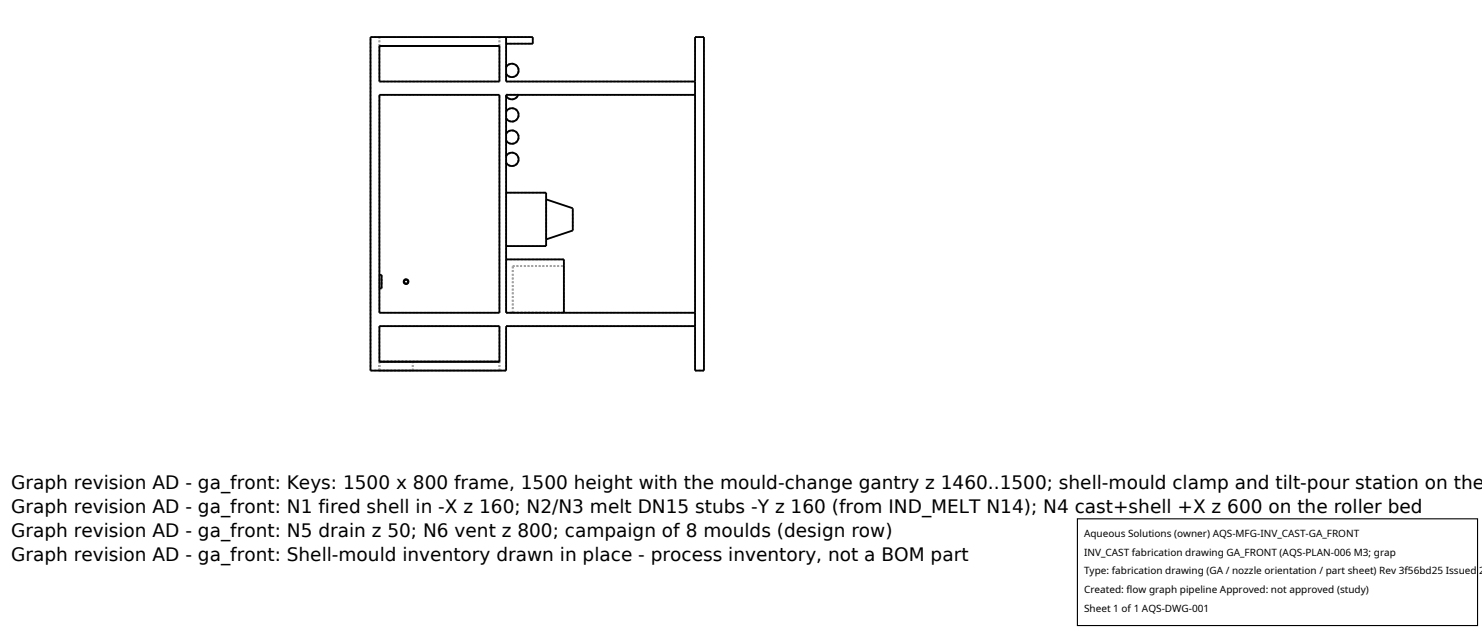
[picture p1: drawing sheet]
<svg xmlns="http://www.w3.org/2000/svg" width="212mm" height="90mm" viewBox="0 0 212 90" stroke-linecap="round" stroke-linejoin="round" font-family="sans-serif">
<defs><g id="words">
<g font-size="2.6">
<text x="1.6" y="69.8">Graph revision AD - ga_front: Keys: 1500 x 800 frame, 1500 height with the mould-change gantry z 1460..1500; shell-mould clamp and tilt-pour station on the</text>
<text x="1.6" y="73.3">Graph revision AD - ga_front: N1 fired shell in -X z 160; N2/N3 melt DN15 stubs -Y z 160 (from IND_MELT N14); N4 cast+shell +X z 600 on the roller bed</text>
<text x="1.6" y="76.7">Graph revision AD - ga_front: N5 drain z 50; N6 vent z 800; campaign of 8 moulds (design row)</text>
<text x="1.6" y="80.2">Graph revision AD - ga_front: Shell-mould inventory drawn in place - process inventory, not a BOM part</text>
</g>
<g font-size="1.4">
<text x="154.8" y="76.6">Aqueous Solutions (owner) AQS-MFG-INV_CAST-GA_FRONT</text>
<text x="154.8" y="79.3">INV_CAST fabrication drawing GA_FRONT (AQS-PLAN-006 M3; grap</text>
<text x="154.8" y="82">Type: fabrication drawing (GA / nozzle orientation / part sheet) Rev 3f56bd25 Issued 2</text>
<text x="154.8" y="84.7">Created: flow graph pipeline Approved: not approved (study)</text>
<text x="154.8" y="87.4">Sheet 1 of 1 AQS-DWG-001</text>
</g>
</g></defs>
<g fill="none" stroke="#a0a0a0" stroke-width=".26" stroke-dasharray=".3 .3" stroke-linecap="butt">
<path d="M52.9 5.3h19.4M54.2 13.5h17.1M54.2 11.6h17.1M54.2 11.6v-5M54.2 6.6h17.1M54.2 5.3h17.1M54.2 6.6v-1.3M71.3 11.6v-5M71.3 6.6v-1.3M72.3 11.6h27M72.3 11.6v-6.3M72.3 13.5h27"/>
<path d="M72.3 5.3h3.8M72.3 6.2v-.9M72.3 9.6v.9M72.3 13.5v.2M72.3 19.1v1M72.3 15.9v1M72.3 13.5h1.7M72.3 6.2h3.8M72.3 10.5l.5 .4 .6 .1 .5-.4 .2-.5-.2-.6-.5-.4-.6 .1-.5 .4M72.3 13.7l.4 .4 .5 .1 .5-.2 .3-.5M72.3 16.9l.5 .4h.6l.5-.3 .2-.6-.2-.6-.5-.3h-.6l-.5 .4M76.1 6.2v-.9"/>
<path d="M99.3 5.3h1.2M99.3 11.6v-6.3M99.3 13.5v-1.9M54.2 39.2v2M54.2 39.9v.7M54.2 39.9h.3M54.5 39.9v.7M58 39.9l-.2 .1-.1 .2 .1 .3 .2 .1 .2-.2 .1-.2-.1-.2-.2-.1M58 39.9l-.2 .1-.1 .2 .1 .2 .2 .1 .2-.1 .1-.2-.1-.2-.2-.1M72.3 35.1v-7.6M72.3 22.3v.9M72.3 37h8.2"/>
<path d="M72.3 35.1h5.7M72.3 27.5h5.7M72.3 23.2l.5 .4 .6 .1 .5-.4 .2-.5-.2-.6-.5-.4-.6 .1-.5 .4M72.3 20.1l.5 .4h.6l.5-.4 .2-.5-.2-.6-.5-.3h-.6l-.5 .4M73.2 38h7.3M78 35.1v-7.6M78 28.5v5.7M78 34.2v-5.7M80.5 38v6.7M81.8 32.9v-3.2M52.9 52.9h19.4M52.9 52.9v-47.6"/>
<path d="M54.2 52.9h17.1M54.2 52.9h4.7M54.2 51.6v-5M54.2 46.6h17.1M54.2 51.6h17.1M54.2 44.7v-31.2M54.2 44.7h17.1M54.2 51.6h4.7M54.2 52.9v-1.3M54.2 41.2v-2M54.2 40.6v-.7M54.5 41.2v-2"/>
<path d="M54.5 40.6v-.7M54.5 40.6h-.3M58.9 52.9v-1.3M71.3 51.6v-5M71.3 44.7v-31.2M71.3 52.9v-1.3M72.3 52.9v-6.3M72.3 46.6h27M72.3 44.7h27M72.3 44.7v-31.2M72.3 44.7h8.2M72.3 44.7v-7.7"/>
<path d="M73.2 44.7h7.3M73.2 44.7v-6.7M80.5 44.7v-7.7M99.3 52.9v-6.3M99.3 52.9h1.2M99.3 44.7v-31.2M99.3 46.6v-1.9M100.5 52.9v-47.6"/>
</g>
<g fill="none" stroke="#000" stroke-width=".26">
<path d="M54.2 13.5h17.1v31.2h-17.1zM54.2 6.6h17.1v5h-17.1zM72.3 9.6l.5-.4 .6-.1 .5 .4 .2 .5-.2 .6-.5 .4-.6-.1-.5-.4M72.3 19.1l.5-.4h.6l.5 .3 .2 .6-.2 .5-.5 .4h-.6l-.5-.4M72.3 15.9l.5-.4h.6l.5 .3 .2 .6-.2 .6-.5 .3h-.6l-.5-.4M72.3 6.2h3.8v-.9h-23.2v47.6h19.4v-6.3h27M72.3 5.3v6.3h27M74 13.5l-.3 .5-.5 .2-.5-.1-.4-.4M99.3 5.3h1.2v47.6h-1.2zM99.3 13.5h-27v31.2h27M54.2 39.2h.3v2h-.3M72.3 22.3l.5-.4 .6-.1 .5 .4 .2 .5-.2 .6-.5 .4-.6-.1-.5-.4"/>
<path d="M72.3 37h8.2v7.7M72.3 27.5h5.7v7.6h-5.7M78 28.5l3.8 1.2v3.2l-3.8 1.3M54.2 46.6h17.1v5h-17.1z"/>
<circle cx="58" cy="40.2" r=".34"/>
<circle cx="58" cy="40.2" r=".27"/>
</g>
<path d="M153.9 74.1h57.1v15.2h-57.1z" fill="#fff" stroke="#000" stroke-width=".16"/>
<use href="#words"/>
</svg>
